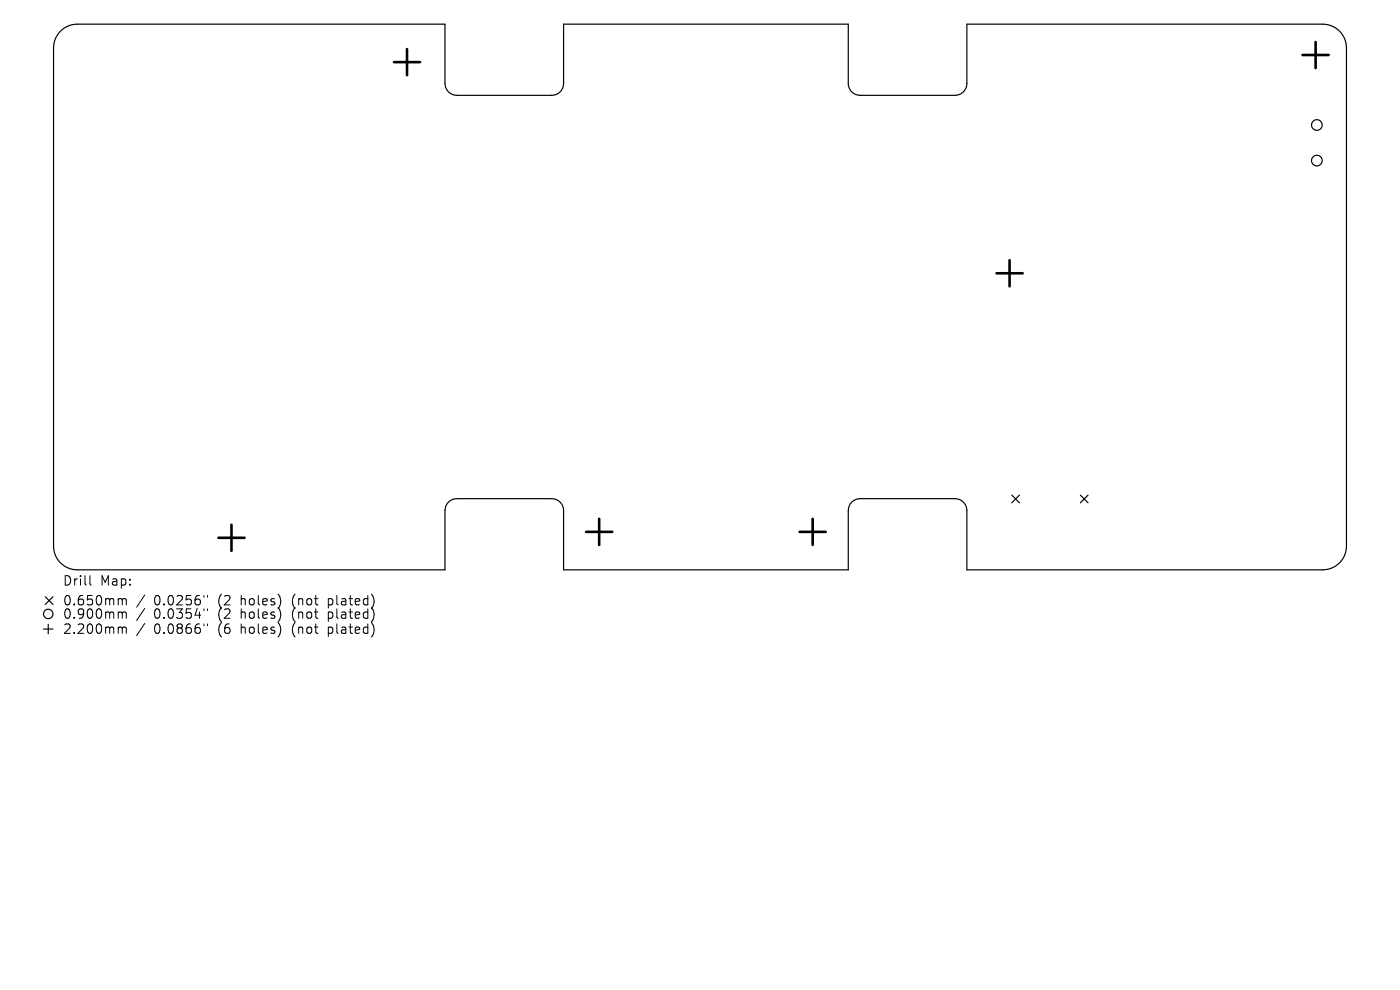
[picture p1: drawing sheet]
<svg xmlns="http://www.w3.org/2000/svg" width="297mm" height="210mm" viewBox="0 0 297 210" stroke-linecap="round" stroke-linejoin="round" font-family="sans-serif">
<defs><g id="words">
<g font-size="2.8">
<text x="13.2" y="124.5">Drill</text>
<text x="21.2" y="124.5">Map:</text>
<text x="13.2" y="128.7">0.650mm</text>
<text x="13.2" y="131.5">0.900mm</text>
<text x="32.7" y="128.7">0.0256&quot;</text>
<text x="32.7" y="131.5">0.0354&quot;</text>
<text x="46.4" y="128.7">(2</text>
<text x="46.4" y="131.5">(2</text>
<text x="51.4" y="128.7">holes)</text>
<text x="51.4" y="131.5">holes)</text>
<text x="62.4" y="128.7">(not</text>
<text x="62.4" y="131.5">(not</text>
<text x="70.2" y="128.7">plated)</text>
<text x="70.2" y="131.5">plated)</text>
<text x="13.2" y="134.7">2.200mm</text>
<text x="32.7" y="134.7">0.0866&quot;</text>
<text x="46.4" y="134.7">(6</text>
<text x="51.4" y="134.7">holes)</text>
<text x="62.4" y="134.7">(not</text>
<text x="70.2" y="134.7">plated)</text>
</g>
</g></defs>
<g fill="none" stroke="#000" stroke-width=".25">
<path d="M12.6 6.9a5 5 0 0 1 3.8-1.8h78v12.6a2.52 2.52 0 0 0 2.5 2.5h20.1a2.52 2.52 0 0 0 2.6-2.5v-12.6h60.4v12.6a2.52 2.52 0 0 0 2.5 2.5h20.1a2.52 2.52 0 0 0 2.5-2.5v-12.6h75.5a5 5 0 0 1 5 5.1v105.6a5 5 0 0 1-5 5.1h-75.5v-12.6a2.52 2.52 0 0 0-2.5-2.5h-20.1a2.52 2.52 0 0 0-2.5 2.5v12.6h-60.4v-12.6a2.52 2.52 0 0 0-2.6-2.5h-20.1a2.52 2.52 0 0 0-2.5 2.5v12.6h-78a5 5 0 0 1-5-5.1v-105.6a5 5 0 0 1 1.2-3.3zM214.6 105l1.7 1.7M216.3 105l-1.7 1.7M229.2 105l1.6 1.7M230.8 105l-1.6 1.7M9.2 133.4h2M9.6 126.6l1.6 1.6M10.2 132.4v2M11.2 126.6l-1.6 1.6"/>
<circle cx="279.4" cy="34.1" r="1.13"/>
<circle cx="279.4" cy="26.5" r="1.13"/>
<circle cx="10.2" cy="130.2" r="1"/>
</g>
<path d="M83.6 13.2h5.5M86.3 10.4v5.5M276.3 11.7h5.6M279.1 8.9v5.5M211.4 58h5.5M214.2 55.2v5.5M46.3 114.1h5.6M49.1 111.3v5.6M124.3 112.8h5.6M127.1 110.1v5.5M169.6 112.8h5.6M172.4 110.1v5.5" fill="none" stroke="#000" stroke-width=".55"/>
<g fill="none" stroke="#000" stroke-width=".21">
<path d="M19.1 122.1v1.7l.3 .3M25.4 127l.4 .1 .1 .2M25.4 129.8l.4 .1 .1 .2M25.4 133l.4 .1 .1 .2M25.9 127.3l.3-.3 .5 .1 .1 1.2M25.9 127.3v1M25.9 130.1v1.1M25.9 133.3v1.1M25.9 130.1l.3-.3 .5 .1 .1 1.3M25.9 133.3l.3-.3 .5 .1 .1 1.3M30.7 126.2l-1.7 2.6M30.7 129.1l-1.7 2.5"/>
<path d="M30.7 132.3l-1.7 2.5M43.3 126.3v.4M43.3 129.2v.3M43.3 132.4v.3M44 126.3v.4M44 129.2v.3M44 132.4v.3"/>
</g>
<use href="#words"/>
</svg>
